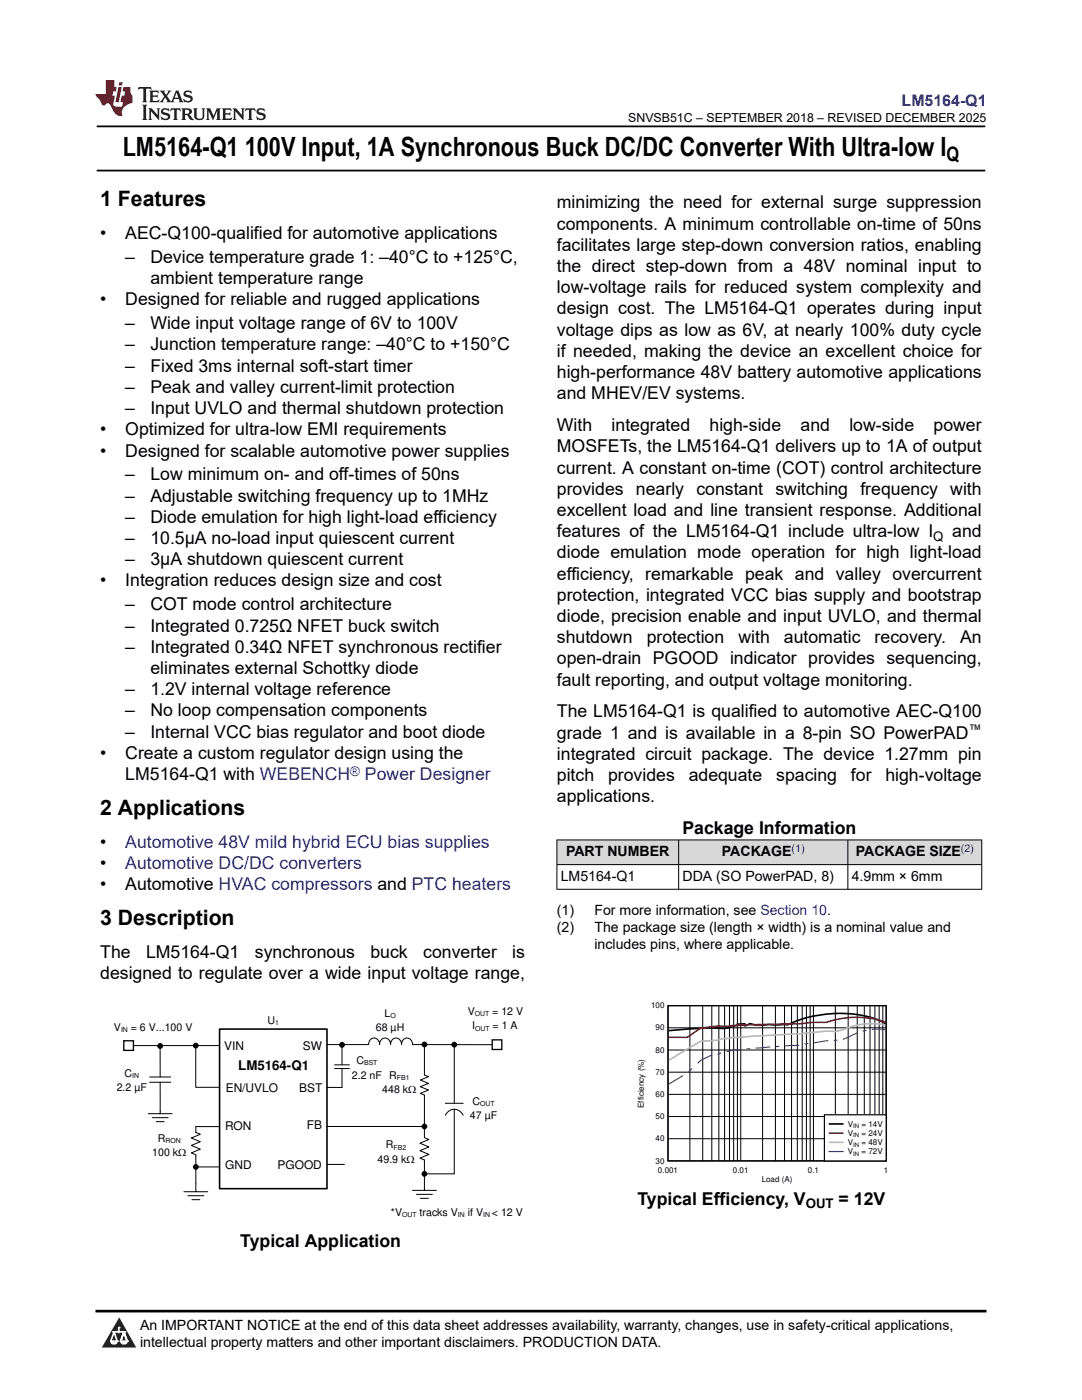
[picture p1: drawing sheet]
<svg xmlns="http://www.w3.org/2000/svg" width="216mm" height="279mm" viewBox="0 0 216 279" stroke-linecap="round" stroke-linejoin="round" font-family="sans-serif">
<defs><g id="words">
<g font-size="5.3">
<text x="24.5" y="31.2">LM5164-Q1</text>
<text x="48.8" y="31.2">100V Input, 1A Synchronous Buck DC/DC Converter With Ultra-low I</text>
</g>
<g font-size="4.2">
<text x="20" y="41.2">1 Features</text>
<text x="20" y="162.7">2 Applications</text>
<text x="20" y="184.7">3 Description</text>
</g>
<text font-size="4" x="188.9" y="32.2">Q</text>
<g font-size="3.5">
<text x="111.1" y="41.6">minimizing the need for external surge suppression</text>
<text x="20" y="47.7">•</text>
<text x="25" y="47.7">AEC-Q100-qualified for automotive applications</text>
<text x="111.1" y="45.8">components. A minimum controllable on-time of 50ns</text>
<text x="25" y="52.5">–</text>
<text x="30" y="52.5">Device temperature grade 1: –40°C to +125°C,</text>
<text x="111.1" y="50.1">facilitates large step-down conversion ratios, enabling</text>
<text x="30" y="56.7">ambient temperature range</text>
<text x="111.1" y="58.5">low-voltage rails for reduced system complexity and</text>
<text x="111.1" y="54.3">the direct step-down from a 48V nominal input to</text>
<text x="20" y="61">•</text>
<text x="25" y="61">Designed for reliable and rugged applications</text>
<text x="25" y="65.7">–</text>
<text x="30" y="65.7">Wide input voltage range of 6V to 100V</text>
<text x="111.1" y="62.8">design cost. The LM5164-Q1 operates during input</text>
<text x="25" y="69.9">–</text>
<text x="30" y="69.9">Junction temperature range: –40°C to +150°C</text>
<text x="111.1" y="71.2">if needed, making the device an excellent choice for</text>
<text x="111.1" y="67">voltage dips as low as 6V, at nearly 100% duty cycle</text>
<text x="25" y="74.2">–</text>
<text x="30" y="74.2">Fixed 3ms internal soft-start timer</text>
<text x="111.1" y="75.5">high-performance 48V battery automotive applications</text>
<text x="25" y="78.4">–</text>
<text x="25" y="82.6">–</text>
<text x="30" y="78.4">Peak and valley current-limit protection</text>
<text x="30" y="82.6">Input UVLO and thermal shutdown protection</text>
<text x="111.1" y="79.7">and MHEV/EV systems.</text>
<text x="20" y="86.9">•</text>
<text x="25" y="86.9">Optimized for ultra-low EMI requirements</text>
<text x="111.1" y="86">With</text>
<text x="122" y="86">integrated</text>
<text x="141.6" y="86">high-side</text>
<text x="159.7" y="86">and</text>
<text x="169.5" y="86">low-side</text>
<text x="186.3" y="86">power</text>
<text x="20" y="91.1">•</text>
<text x="25" y="91.1">Designed for scalable automotive power supplies</text>
<text x="25" y="95.9">–</text>
<text x="30" y="95.9">Low minimum on- and off-times of 50ns</text>
<text x="111.1" y="94.5">current. A constant on-time (COT) control architecture</text>
<text x="111.1" y="90.3">MOSFETs, the LM5164-Q1 delivers up to 1A of output</text>
<text x="25" y="100.1">–</text>
<text x="30" y="100.1">Adjustable switching frequency up to 1MHz</text>
<text x="111.1" y="98.7">provides nearly constant switching frequency with</text>
<text x="25" y="104.3">–</text>
<text x="30" y="104.3">Diode emulation for high light-load efficiency</text>
<text x="111.1" y="107.2">features of the LM5164-Q1 include ultra-low I</text>
<text x="111.1" y="103">excellent load and line transient response. Additional</text>
<text x="190" y="107.2">and</text>
<text x="25" y="108.6">–</text>
<text x="25" y="112.8">–</text>
<text x="30" y="108.6">10.5µA no-load input quiescent current</text>
<text x="30" y="112.8">3µA shutdown quiescent current</text>
<text x="111.1" y="111.4">diode emulation mode operation for high light-load</text>
<text x="20" y="117">•</text>
<text x="25" y="117">Integration reduces design size and cost</text>
<text x="111.1" y="115.7">efficiency, remarkable peak and valley overcurrent</text>
<text x="111.1" y="119.9">protection, integrated VCC bias supply and bootstrap</text>
<text x="25" y="121.8">–</text>
<text x="30" y="121.8">COT mode control architecture</text>
<text x="111.1" y="124.1">diode, precision enable and input UVLO, and thermal</text>
<text x="25" y="126">–</text>
<text x="25" y="130.3">–</text>
<text x="30" y="126">Integrated 0.725Ω NFET buck switch</text>
<text x="30" y="130.3">Integrated 0.34Ω NFET synchronous rectifier</text>
<text x="111.1" y="128.4">shutdown</text>
<text x="129" y="128.4">protection</text>
<text x="147.3" y="128.4">with</text>
<text x="156.4" y="128.4">automatic</text>
<text x="174.5" y="128.4">recovery.</text>
<text x="191.6" y="128.4">An</text>
<text x="30" y="134.5">eliminates external Schottky diode</text>
<text x="111.1" y="136.8">fault reporting, and output voltage monitoring.</text>
<text x="111.1" y="132.6">open-drain PGOOD indicator provides sequencing,</text>
<text x="25" y="138.7">–</text>
<text x="25" y="143">–</text>
<text x="30" y="138.7">1.2V internal voltage reference</text>
<text x="30" y="143">No loop compensation components</text>
<text x="111.1" y="143.2">The LM5164-Q1 is qualified to automotive AEC-Q100</text>
<text x="25" y="147.2">–</text>
<text x="30" y="147.2">Internal VCC bias regulator and boot diode</text>
<text x="111.1" y="147.4">grade 1 and is available in a 8-pin SO PowerPAD</text>
<text x="20" y="151.4">•</text>
<text x="25" y="151.4">Create a custom regulator design using the</text>
<text x="25" y="155.7">LM5164-Q1 with WEBENCH</text>
<text x="111.1" y="155.9">pitch</text>
<text x="111.1" y="151.7">integrated circuit package. The device 1.27mm pin</text>
<text x="121.3" y="155.9">provides</text>
<text x="137.4" y="155.9">adequate</text>
<text x="154.9" y="155.9">spacing</text>
<text x="169.8" y="155.9">for</text>
<text x="176.7" y="155.9">high-voltage</text>
<text x="111.1" y="160.1">applications.</text>
<text x="136.2" y="166.5">Package Information</text>
<text x="20" y="169.2">•</text>
<text x="20" y="173.5">•</text>
<text x="20" y="177.7">•</text>
<text x="25" y="177.7">Automotive HVAC compressors and PTC heaters</text>
<text x="20" y="191.2">The</text>
<text x="29.1" y="191.2">LM5164-Q1</text>
<text x="50.9" y="191.2">synchronous</text>
<text x="73.9" y="191.2">buck</text>
<text x="84.4" y="191.2">converter</text>
<text x="102.2" y="191.2">is</text>
<text x="20" y="195.5">designed to regulate over a wide input voltage range,</text>
<text x="127.2" y="240.5">Typical Efficiency, V</text>
<text x="167.3" y="240.5">= 12V</text>
<text x="47.9" y="248.8">Typical Application</text>
</g>
<g font-size="3.5" fill="#00f">
<text x="72.8" y="155.7">Power Designer</text>
<text x="25" y="169.2">Automotive 48V mild hybrid ECU bias supplies</text>
<text x="25" y="173.5">Automotive DC/DC converters</text>
</g>
<text font-size="3.2" fill="#00f" x="179.9" y="21.1">LM5164-Q1</text>
<g font-size="2.8">
<text x="112.9" y="170.9">PART NUMBER</text>
<text x="144.1" y="170.9">PACKAGE</text>
<text x="170.8" y="170.9">PACKAGE SIZE</text>
<text x="111.9" y="175.8">LM5164-Q1</text>
<text x="136.2" y="175.8">DDA (SO PowerPAD, 8)</text>
<text x="169.9" y="175.8">4.9mm × 6mm</text>
<text x="111.1" y="182.6">(1)</text>
<text x="118.6" y="182.6">For more information, see Section 10.</text>
<text x="111.1" y="186">(2)</text>
<text x="118.6" y="186">The package size (length × width) is a nominal value and</text>
<text x="118.6" y="189.4">includes pins, where applicable.</text>
<text x="27.9" y="265.5">An IMPORTANT NOTICE at the end of this data sheet addresses availability, warranty, changes, use in safety-critical applications,</text>
<text x="27.9" y="268.9">intellectual property matters and other important disclaimers. PRODUCTION DATA.</text>
</g>
<g font-size="2.6">
<text x="186.2" y="107.9">Q</text>
<text x="193.3" y="146.6">™</text>
<text x="47.6" y="213.5">LM5164-Q1</text>
<text x="160.8" y="241.2">OUT</text>
</g>
<text font-size="2.6" fill="#00f" x="69.9" y="154.8">®</text>
<text font-size="2.5" x="125.3" y="24.3">SNVSB51C – SEPTEMBER 2018 – REVISED DECEMBER 2025</text>
<g font-size="2.4">
<text x="44.7" y="209.5">VIN</text>
<text x="60.4" y="209.5">SW</text>
<text x="45" y="217.9">EN/UVLO</text>
<text x="59.7" y="217.9">BST</text>
<text x="44.9" y="225.5">RON</text>
<text x="61.2" y="225.4">FB</text>
<text x="44.9" y="233.4">GND</text>
<text x="55.4" y="233.3">PGOOD</text>
</g>
<g font-size="2.1" fill="#00f">
<text x="158" y="170">(1)</text>
<text x="191.7" y="170">(2)</text>
</g>
<g font-size="2.1">
<text x="76.7" y="202.9">L</text>
<text x="93.3" y="202.6">V</text>
<text x="98.2" y="202.6">= 12 V</text>
<text x="22.7" y="205.7">V</text>
<text x="26.1" y="205.7">= 6 V...100 V</text>
<text x="53.4" y="204.3">U</text>
<text x="75" y="205.7">68 µH</text>
<text x="94.2" y="205.4">I</text>
<text x="98.3" y="205.4">= 1 A</text>
<text x="24.9" y="214.9">C</text>
<text x="70.2" y="215.2">2.2 nF R</text>
<text x="71.1" y="212.3">C</text>
<text x="23.3" y="217.8">2.2 µF</text>
<text x="76.3" y="218.2">448 k:</text>
<text x="94.3" y="220.4">C</text>
<text x="31.5" y="227.8">R</text>
<text x="93.8" y="223.4">47 µF</text>
<text x="30.4" y="230.7">100 k:</text>
<text x="75.3" y="232">49.9 k:</text>
<text x="77" y="229.1">R</text>
<text x="78" y="242.6">*V</text>
<text x="83.7" y="242.6">tracks V</text>
<text x="93.3" y="242.6">if V</text>
<text x="98.2" y="242.6">&lt; 12 V</text>
</g>
<g font-size="1.6">
<text x="129.9" y="201.2">100</text>
<text x="130.8" y="205.6">90</text>
<text x="130.8" y="214.5">70</text>
<text x="130.8" y="210.1">80</text>
<text x="128.4" y="221.1" transform="rotate(-90 128.4 221.1)">Efficiency (%)</text>
<text x="130.8" y="218.9">60</text>
<text x="130.8" y="227.8">40</text>
<text x="130.8" y="223.4">50</text>
<text x="169.2" y="224.9">V</text>
<text x="169.2" y="226.7">V</text>
<text x="171.9" y="224.9">= 14V</text>
<text x="171.9" y="226.7">= 24V</text>
<text x="130.8" y="232.2">30</text>
<text x="169.2" y="228.6">V</text>
<text x="169.2" y="230.4">V</text>
<text x="171.9" y="228.6">= 48V</text>
<text x="171.9" y="230.4">= 72V</text>
<text x="131.3" y="234">0.001</text>
<text x="146.2" y="234">0.01</text>
<text x="152" y="235.9">Load (A)</text>
<text x="161.2" y="234">0.1</text>
<text x="176.4" y="234">1</text>
</g>
<g font-size="1.4">
<text x="77.9" y="203.2">O</text>
<text x="94.7" y="202.8">OUT</text>
<text x="24.1" y="206">IN</text>
<text x="54.9" y="204.6">1</text>
<text x="94.8" y="205.7">OUT</text>
<text x="26.4" y="215.2">IN</text>
<text x="72.7" y="212.6">BST</text>
<text x="79.2" y="215.6">FB1</text>
<text x="95.8" y="220.7">OUT</text>
<text x="33" y="228.1">RON</text>
<text x="78.5" y="229.4">FB2</text>
<text x="80.2" y="242.9">OUT</text>
<text x="91.4" y="242.9">IN</text>
<text x="96.4" y="242.9">IN</text>
</g>
<g font-size="1.2">
<text x="170.3" y="225.2">IN</text>
<text x="170.3" y="227">IN</text>
<text x="170.3" y="228.8">IN</text>
<text x="170.3" y="230.7">IN</text>
</g>
</g></defs>
<path d="M19.3 25.2h177.3M19.3 34h177.3" fill="none" stroke="#000" stroke-width=".35"/>
<g fill="#d8d8d8">
<path d="M111.1 167.6h84.8v5h-84.8z" fill-rule="evenodd"/>
<path d="M111.2 167.7h24.2v4.8h-24.2z" fill-rule="evenodd"/>
<path d="M135.5 167.7h33.6v4.8h-33.6z" fill-rule="evenodd"/>
<path d="M169.2 167.7h26.6v4.8h-26.6z" fill-rule="evenodd"/>
</g>
<g fill="none" stroke="#000" stroke-width=".2">
<path d="M111.1 167.6h84.9M111.1 172.6h84.9M111.1 177.5h84.9M111.1 167.6v9.9M135.4 167.6v9.9M169.2 167.6v9.9M195.9 167.6v9.9M26.6 208.7h17.1M31.9 208.7l.1 6.2M32 216v6.3M34.1 214.9h-4.2M34.1 216h-4.2"/>
<path d="M39.1 208.4v8.6h4.7M65.2 217h3M65.3 208.5h8.2a1.11 1.11 0 0 1 1.1-1.3 1.11 1.11 0 0 1 1.1 1.3 1.11 1.11 0 0 1 1.1-1.3 1.11 1.11 0 0 1 1.1 1.3 1.11 1.11 0 0 1 1.1-1.3 1.11 1.11 0 0 1 1.1 1.3 1.11 1.11 0 0 1 1.1-1.3 1.11 1.11 0 0 1 1.1 1.3h15.9M29.6 222.3h4.7M30.4 223.1h3.2M31.2 223.8h1.6M39.1 224.8h4.7M65.2 224.8h19.5M65.2 232.4h3.5"/>
<circle cx="31.9" cy="208.7" r=".48"/>
<circle cx="39.1" cy="208.7" r=".48"/>
<circle cx="68.2" cy="208.5" r=".48"/>
<circle cx="90.6" cy="208.5" r=".48"/>
</g>
<path d="M43.8 205.4h21.4v31.8h-21.4z" fill="none" stroke="#000" stroke-width=".32"/>
<g fill="#000">
<circle cx="31.9" cy="208.7" r=".48"/>
<circle cx="39.1" cy="208.7" r=".48"/>
<circle cx="68.2" cy="208.5" r=".48"/>
<circle cx="90.6" cy="208.5" r=".48"/>
</g>
<path d="M24.7 207.7h1.9v1.9h-1.9z" fill-rule="evenodd" fill="#fff"/>
<path d="M24.7 207.7h1.9v1.9h-1.9z" fill="none" stroke="#000" stroke-width=".26"/>
<path d="M98.2 207.5h1.9v1.9h-1.9z" fill-rule="evenodd" fill="#fff"/>
<path d="M98.2 207.5h1.9v1.9h-1.9z" fill="none" stroke="#000" stroke-width=".26"/>
<g fill="none" stroke="#000" stroke-width=".2">
<path d="M66.8 213.3h2.9M66.8 212.5h2.9M68.2 208.5v4M68.2 213.3v3.7M84.7 208.4v6.1l.8 .4-1.6 .6 1.6 .7-1.6 .7 1.6 .6-1.6 .7 .8 .3v8.5l.9 .4-1.8 .8 1.8 .7-1.8 .7 1.8 .8-1.8 .7 .9 .4v6.1M90.6 208.5v11.7M36.7 237.8h4.8M37.5 238.6h3.2M38.3 239.4h1.6M39.1 224.8v1.2l.9 .4-1.8 .7 1.8 .8-1.8 .7 1.8 .7-1.8 .8 .9 .4v7.3M39.1 232.9h4.6M82.3 237.6h4.8"/>
<path d="M83.1 238.4h3.2M83.9 239.2h1.6M88.9 222.6a1.94 1.94 0 0 1 1.7-1.2 1.94 1.94 0 0 1 1.8 1.2M88.9 220.2h3.5M90.6 221.4v12.9h-5.9"/>
<circle cx="84.7" cy="208.4" r=".48"/>
<circle cx="39.1" cy="232.9" r=".48"/>
<circle cx="84.7" cy="234.3" r=".48"/>
<circle cx="84.7" cy="224.8" r=".48"/>
</g>
<g fill="#000">
<circle cx="84.7" cy="208.4" r=".48"/>
<circle cx="39.1" cy="232.9" r=".48"/>
<circle cx="84.7" cy="234.3" r=".48"/>
<circle cx="84.7" cy="224.8" r=".48"/>
</g>
<path d="M126.9 200h50.1v36.2h-50.1z" fill-rule="evenodd" fill="#fff"/>
<path d="M133.3 200.7h43.5v31h-43.5z" fill="none" stroke="#000" stroke-width=".23"/>
<g fill="none" stroke="#000" stroke-width=".2">
<path d="M133.3 218.4h43.5M133.3 214h43.5M133.3 209.6h43.5M133.3 205.1h43.5M137.7 200.7v31M140.2 200.7v31M142 200.7v31M143.4 200.7v31M144.6 200.7v31M145.6 200.7v31M146.4 200.7v31M147.1 200.7v31"/>
<path d="M147.8 200.7v31M152.2 200.7v31M154.7 200.7v31M156.5 200.7v31M157.9 200.7v31M159.1 200.7v31M160.1 200.7v31M160.9 200.7v31M161.7 200.7v31M162.3 200.7v31M166.7 200.7v31M169.2 200.7v31"/>
<path d="M171.1 200.7v31M172.5 200.7v31M173.6 200.7v31M174.6 200.7v31M175.4 200.7v31M176.2 200.7v31M133.3 227.3h43.5M133.3 222.8h43.5"/>
</g>
<path d="M176.7 204.3a21.5 21.5 0 0 0-15.1-1.4l-2.6 .8-1.8 .8h-3.8a7.1 7.1 0 0 1-3.7-.2l-1.1 .5v-.5l-1.6 .2v.1l-2.6 .7a51.7 51.7 0 0 0-11 .4" fill="none" stroke="#000" stroke-width=".33"/>
<path d="M176.7 204a18 18 0 0 0-11.9 0h-2.5a129.2 129.2 0 0 1-12.6 .5l-4.3 .3a21.3 21.3 0 0 0-5.6 .4l-2.7 1.8h-3.7" fill="none" stroke="#f00" stroke-width=".33"/>
<path d="M176.7 204.6a13.9 13.9 0 0 0-8.6 .9l-1.4 .4-1.9-.1-5.3 .6-13.2 .6-.9 .3-1-.1-1.2 .4-3.4 .2-6.4 3.8" fill="none" stroke="#b8b8b8" stroke-width=".33"/>
<g fill="none" stroke="#295c75" stroke-width=".23">
<path d="M136.3 214.7l-2.9 1.7M138.1 213.2l-.7 .7M142.1 210.6l-2.3 1-.6 .6M143.9 210.1l-.7 .3M147.9 209.5l-1.6 .1-1.3 .2M149.7 209.3h-.7M153.7 208.9l-2.9 .3M155.5 208.8l-.7 .1M159.5 208.6l-2.9 .2M161.3 208.2l-.7 .1M165.3 207.7l-2.9 .4M167.1 207.6h-.7"/>
<path d="M171.1 206.1l-2.9 1.3M172.9 205.6l-.7 .2M174 205.5h2.7"/>
</g>
<path d="M164.5 222.5h12.3v9.2h-12.3z" fill-rule="evenodd" fill="#fff"/>
<path d="M164.5 222.5h12.3v9.2h-12.3z" fill="none" stroke="#000" stroke-width=".23"/>
<path d="M165.5 224.3h2.7" fill="none" stroke="#000" stroke-width=".33"/>
<path d="M165.5 226.1h2.7" fill="none" stroke="#f00" stroke-width=".33"/>
<path d="M165.5 228h2.7" fill="none" stroke="#b8b8b8" stroke-width=".33"/>
<path d="M165.4 229.8h2.9" fill="none" stroke="#295c75" stroke-width=".23"/>
<path d="M0 0h215.9v23.8h-215.9z" fill-rule="evenodd" fill="#fff"/>
<path d="M27.7 17.4l-.2 .6 .5-.3h.6v.2v2.1l-.2 .4h1l-.2-.4v-2.1v-.2h.5l.5 .3-.1-.6zM29.8 18.1l.2 .4v1.5l-.2 .4h1.9l.1-.6a1.08 1.08 0 0 1-1.3 .2v-.7h.6l.4 .2v-.6l-.4 .2h-.6v-.6l.2-.1a1 1 0 0 1 1 .2l-.1-.5zM31.8 18.1l1 1.1-1 1.2h.9l-.2-.2 .4-.7 .5 .7-.2 .2h1.6l-.2-.2 .1-.4h1l.1 .4-.1 .2h.9l-.2-.3-.8-2h-.5l-1 2.2-.8-1.1 .9-1.1h-.8l.2 .2-.5 .7-.3-.7 .1-.2zM35.2 18.5l.4 1h-.8zM36.8 18.2a.65 .65 0 0 0-.2 .8 .65 .65 0 0 0 .6 .4l.7 .2 .1 .2a.79 .79 0 0 1-.7 .4 .79 .79 0 0 1-.7-.5l.1 .7 .2-.1a.93 .93 0 0 0 1.1 .1 .93 .93 0 0 0 .4-1 1.46 1.46 0 0 0-1.2-.6l-.1-.3a1.09 1.09 0 0 1 1.2 .2l-.2-.6-.1 .1-.6-.2zM28.4 20.9l.2 .4v2.3l-.2 .3h1l-.2-.3v-2.3l.2-.4zM29.6 21.6l.2 .4v1.6l-.2 .3h.8l-.3-.3v-1.4l1.7 1.8v-2l.2-.4h-.8l.2 .2 .1 1.1-1.2-1.3zM32.3 21.8a.65 .65 0 0 0-.2 .7 .65 .65 0 0 0 .7 .4l.6 .2 .1 .2a.79 .79 0 0 1-.7 .4 .79 .79 0 0 1-.7-.5l.1 .7 .2-.1a.93 .93 0 0 0 1.1 .1 .93 .93 0 0 0 .4-.9 1.46 1.46 0 0 0-1.2-.6l-.1-.4a1.09 1.09 0 0 1 1.2 .2l-.2-.6-.1 .1-.6-.1zM34.1 21.6l-.1 .7a.63 .63 0 0 1 .7-.4l.1 1.7-.3 .3h1l-.2-.3v-1.7a.66 .66 0 0 1 .8 .4l-.1-.7zM36.2 21.6l.2 .4v1.6l-.2 .3h.9l-.2-.2v-.7h.5l.1 .2a.79 .79 0 0 0 1.2 .6l-1-.9a.61 .61 0 0 0 .6-.6 .61 .61 0 0 0-.5-.6zM36.9 21.9h.2a.47 .47 0 0 1 .5 .1 .47 .47 0 0 1 .1 .5l-.2 .2h-.6zM38.5 21.6l.2 .2a2.27 2.27 0 0 0 .4 2 1.04 1.04 0 0 0 1.7-.7v-1.3l.2-.2h-.8l.2 .4v1.1a.6 .6 0 0 1-.6 .6 .6 .6 0 0 1-.6-.6v-1.1l.3-.4zM41.1 21.6l.2 .4v1.6l-.2 .3h.7l-.2-.3v-1.5l.9 1.9 .8-1.9v1.5l-.2 .3h1l-.3-.3v-1.6l.3-.4h-.8l-.7 1.5-.7-1.5zM44.3 21.6l.2 .4v1.6l-.2 .3h1.9l.1-.5a1.09 1.09 0 0 1-1.3 .1v-.6h.6l.4 .1v-.6l-.4 .2h-.6v-.6l.2-.1a1.01 1.01 0 0 1 1 .3l-.1-.6zM46.4 21.6l.3 .4v1.6l-.3 .3h.8l-.2-.3v-1.4l1.6 1.8v-2l.2-.4h-.7l.2 .2v1.1l-1.2-1.3zM49 21.6l-.1 .7a.63 .63 0 0 1 .8-.4v1.7l-.3 .3h1l-.2-.3v-1.7a.66 .66 0 0 1 .8 .4l-.1-.7zM51.4 21.8a.65 .65 0 0 0-.2 .7 .65 .65 0 0 0 .6 .4l.6 .2 .2 .2a.79 .79 0 0 1-.8 .4 .79 .79 0 0 1-.6-.5l.1 .7 .2-.1a.93 .93 0 0 0 1 .1 .93 .93 0 0 0 .5-.9 1.46 1.46 0 0 0-1.3-.6l-.1-.4a1.09 1.09 0 0 1 1.3 .2l-.2-.6-.2 .1-.5-.1z" fill="#231f20"/>
<path d="M21.1 16v2.8h-2.1l.1 .3 .9 1a.95 .95 0 0 0 .9 .9 .59 .59 0 0 1 .6-.4 .59 .59 0 0 1 .5 .4l.4 .8a1.59 1.59 0 0 0 2.1 1.3 1.61 1.61 0 0 1 1-2.2l1-.4-.1-1.5a1.59 1.59 0 0 1-.4-1.6h-1.4l-.2 .9h.5l-.1 .8h-.5l-.2 1v.2l.4 .1-.2 .9h-.6a.73 .73 0 0 1-1.1-.7l.3-1.5h-.5l.2-.8h.5l.2-.9h-.5v-1.4zM23.6 17.4l-.6 3h.7l.6-3zM23.8 16.4l-.1 .7h.7l.1-.7z" fill="#ed1c24"/>
<path d="M0 261.4h215.9v18h-215.9z" fill-rule="evenodd" fill="#fff"/>
<path d="M23.8 262.9l3.4 6h-6.9z" fill="#231f20"/>
<path d="M22.1 267.7h1.3l-.4 .5h-.3a.55 .55 0 0 1-.6-.5z" fill-rule="evenodd" fill="#fff"/>
<path d="M22.1 267.7h1.3l-.4 .5h-.3a.55 .55 0 0 1-.6-.5z" fill="none" stroke="#231f20" stroke-width=".34"/>
<path d="M22.1 267.7h1.3l-.4 .5h-.5zM23.7 265.9h.1M23.7 264.9v1z" fill="none" stroke="#fff" stroke-width=".34"/>
<circle cx="23.7" cy="264.9" r=".17" fill="#fff"/>
<path d="M22.6 265.8h.1M22.6 265.8h2.3z" fill="none" stroke="#fff" stroke-width=".34"/>
<circle cx="24.9" cy="265.8" r=".17" fill="#fff"/>
<path d="M24 267.7h.1" fill="none" stroke="#fff" stroke-width=".34"/>
<path d="M24.7 265.8l-.7 1.9z" fill="#fff"/>
<path d="M24.7 265.8l-.7 1.9z" fill="none" stroke="#fff" stroke-width=".34"/>
<path d="M24.7 265.8l.7 1.9z" fill="#fff"/>
<path d="M24.7 265.8l.7 1.9zM25.3 267.7h.1" fill="none" stroke="#fff" stroke-width=".34"/>
<circle cx="22.1" cy="267.7" r=".17" fill="#fff"/>
<path d="M22.8 265.8l-.7 1.9zM22.8 265.8l.6 1.9z" fill="none" stroke="#fff" stroke-width=".34"/>
<circle cx="23.4" cy="267.7" r=".17" fill="#fff"/>
<path d="M24.1 267.7h1.3a.65 .65 0 0 1-.6 .5 .65 .65 0 0 1-.7-.5z" fill-rule="evenodd" fill="#fff"/>
<path d="M24.1 267.7h1.3a.65 .65 0 0 1-.6 .5 .65 .65 0 0 1-.7-.5z" fill="none" stroke="#231f20" stroke-width=".34"/>
<path d="M24 267.7h.1M24.1 267.7h1.3l-.4 .5h-.5z" fill="none" stroke="#fff" stroke-width=".34"/>
<circle cx="25.4" cy="267.7" r=".17" fill="#fff"/>
<path d="M19 261.7h177.8" fill="none" stroke="#000" stroke-width=".53"/>
<use href="#words"/>
</svg>
